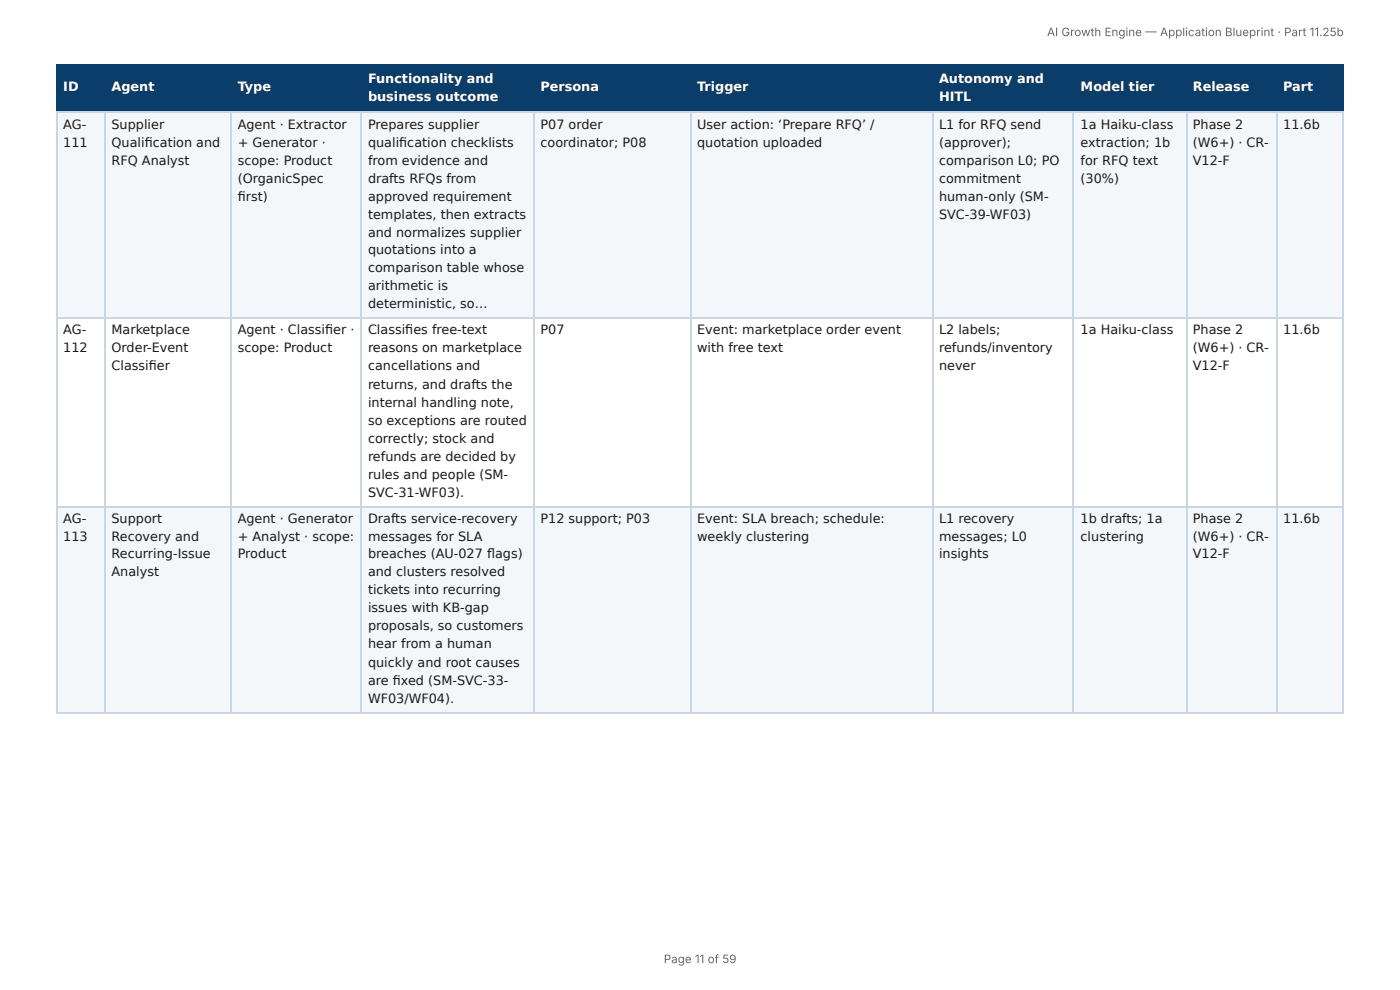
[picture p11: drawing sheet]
<svg xmlns="http://www.w3.org/2000/svg" width="297mm" height="210mm" viewBox="0 0 297 210" stroke-linecap="round" stroke-linejoin="round" font-family="sans-serif">
<defs><g id="words">
<g font-size="2.7" fill="#fff">
<text x="78.2" y="17.6">Functionality and</text>
<text x="199.4" y="17.6">Autonomy and</text>
<text x="13.4" y="19.4">ID</text>
<text x="23.7" y="19.4">Agent</text>
<text x="50.5" y="19.4">Type</text>
<text x="78.2" y="21.4">business outcome</text>
<text x="114.8" y="19.4">Persona</text>
<text x="148.1" y="19.4">Trigger</text>
<text x="199.4" y="21.4">HITL</text>
<text x="229.5" y="19.4">Model tier</text>
<text x="253.4" y="19.4">Release</text>
<text x="272.6" y="19.4">Part</text>
</g>
<g font-size="2.7" fill="#1a1a1a">
<text x="13.4" y="27.3">AG-</text>
<text x="23.7" y="27.3">Supplier</text>
<text x="50.5" y="27.3">Agent · Extractor</text>
<text x="78.2" y="27.3">Prepares supplier</text>
<text x="114.8" y="27.3">P07 order</text>
<text x="148.1" y="27.3">User action: ‘Prepare RFQ’ /</text>
<text x="199.4" y="27.3">L1 for RFQ send</text>
<text x="229.5" y="27.3">1a Haiku-class</text>
<text x="253.4" y="27.3">Phase 2</text>
<text x="272.6" y="27.3">11.6b</text>
<text x="13.4" y="31.1">111</text>
<text x="23.7" y="31.1">Qualifi cation and</text>
<text x="23.7" y="35">RFQ Analyst</text>
<text x="50.5" y="31.1">+ Generator ·</text>
<text x="50.5" y="35">scope: Product</text>
<text x="78.2" y="31.1">qualifi cation checklists</text>
<text x="78.2" y="35">from evidence and</text>
<text x="114.8" y="31.1">coordinator; P08</text>
<text x="148.1" y="31.1">quotation uploaded</text>
<text x="199.4" y="31.1">(approver);</text>
<text x="199.4" y="35">comparison L0; PO</text>
<text x="229.5" y="31.1">extraction; 1b</text>
<text x="229.5" y="35">for RFQ text</text>
<text x="253.4" y="31.1">(W6+) · CR-</text>
<text x="253.4" y="35">V12-F</text>
<text x="50.5" y="38.8">(OrganicSpec</text>
<text x="78.2" y="38.8">drafts RFQs from</text>
<text x="199.4" y="38.8">commitment</text>
<text x="229.5" y="38.8">(30%)</text>
<text x="50.5" y="42.6">fi rst)</text>
<text x="78.2" y="42.6">approved requirement</text>
<text x="78.2" y="46.5">templates, then extracts</text>
<text x="199.4" y="42.6">human-only (SM-</text>
<text x="199.4" y="46.5">SVC-39-WF03)</text>
<text x="78.2" y="50.3">and normalizes supplier</text>
<text x="78.2" y="53.9">quotations into a</text>
<text x="78.2" y="57.7">comparison table whose</text>
<text x="78.2" y="61.5">arithmetic is</text>
<text x="78.2" y="65.4">deterministic, so…</text>
<text x="13.4" y="71">AG-</text>
<text x="23.7" y="71">Marketplace</text>
<text x="50.5" y="71">Agent · Classifi er ·</text>
<text x="78.2" y="71">Classifi es free-text</text>
<text x="114.8" y="71">P07</text>
<text x="148.1" y="71">Event: marketplace order event</text>
<text x="199.4" y="71">L2 labels;</text>
<text x="229.5" y="71">1a Haiku-class</text>
<text x="253.4" y="71">Phase 2</text>
<text x="272.6" y="71">11.6b</text>
<text x="13.4" y="74.8">112</text>
<text x="23.7" y="74.8">Order-Event</text>
<text x="50.5" y="74.8">scope: Product</text>
<text x="78.2" y="74.8">reasons on marketplace</text>
<text x="148.1" y="74.8">with free text</text>
<text x="199.4" y="74.8">refunds/inventory</text>
<text x="253.4" y="74.8">(W6+) · CR-</text>
<text x="23.7" y="78.7">Classifi er</text>
<text x="78.2" y="78.7">cancellations and</text>
<text x="78.2" y="82.5">returns, and drafts the</text>
<text x="199.4" y="78.7">never</text>
<text x="253.4" y="78.7">V12-F</text>
<text x="78.2" y="86.3">internal handling note,</text>
<text x="78.2" y="90.2">so exceptions are routed</text>
<text x="78.2" y="94">correctly; stock and</text>
<text x="78.2" y="97.8">refunds are decided by</text>
<text x="78.2" y="101.7">rules and people (SM-</text>
<text x="78.2" y="105.5">SVC-31-WF03).</text>
<text x="13.4" y="111.1">AG-</text>
<text x="23.7" y="111.1">Support</text>
<text x="50.5" y="111.1">Agent · Generator</text>
<text x="78.2" y="111.1">Drafts service-recovery</text>
<text x="114.8" y="111.1">P12 support; P03</text>
<text x="148.1" y="111.1">Event: SLA breach; schedule:</text>
<text x="199.4" y="111.1">L1 recovery</text>
<text x="229.5" y="111.1">1b drafts; 1a</text>
<text x="253.4" y="111.1">Phase 2</text>
<text x="272.6" y="111.1">11.6b</text>
<text x="13.4" y="115">113</text>
<text x="23.7" y="115">Recovery and</text>
<text x="23.7" y="118.5">Recurring-Issue</text>
<text x="50.5" y="115">+ Analyst · scope:</text>
<text x="50.5" y="118.5">Product</text>
<text x="78.2" y="115">messages for SLA</text>
<text x="78.2" y="118.5">breaches (AU-027 fl ags)</text>
<text x="148.1" y="115">weekly clustering</text>
<text x="199.4" y="115">messages; L0</text>
<text x="199.4" y="118.5">insights</text>
<text x="229.5" y="115">clustering</text>
<text x="253.4" y="115">(W6+) · CR-</text>
<text x="253.4" y="118.5">V12-F</text>
<text x="23.7" y="122.4">Analyst</text>
<text x="78.2" y="122.4">and clusters resolved</text>
<text x="78.2" y="126.2">tickets into recurring</text>
<text x="78.2" y="130">issues with KB-gap</text>
<text x="78.2" y="133.9">proposals, so customers</text>
<text x="78.2" y="137.7">hear from a human</text>
<text x="78.2" y="141.5">quickly and root causes</text>
<text x="78.2" y="145.4">are fi xed (SM-SVC-33-</text>
<text x="78.2" y="149.2">WF03/WF04).</text>
</g>
<g font-size="2.5" fill="#666">
<text x="222.4" y="7.7">AI Growth Engine — Application Blueprint · Part 11.25b</text>
<text x="141" y="204.5">Page 11 of 59</text>
</g>
</g></defs>
<g fill="#0b3d6b">
<path d="M12.2 14h10.2v9.7h-10.2z"/>
<path d="M22.4 14h26.6v9.7h-26.6z"/>
<path d="M49 14h27.8v9.7h-27.8z"/>
<path d="M76.8 14h36.6v9.7h-36.6z"/>
<path d="M113.4 14h33.2v9.7h-33.2z"/>
<path d="M146.6 14h51.4v9.7h-51.4z"/>
<path d="M198 14h30.1v9.7h-30.1z"/>
<path d="M228.1 14h23.8v9.7h-23.8z"/>
<path d="M251.9 14h19.1v9.7h-19.1z"/>
<path d="M271 14h14.4v9.7h-14.4z"/>
</g>
<g fill="#f4f7fa">
<path d="M12.2 23.7h10.2v44h-10.2z"/>
<path d="M22.4 23.7h26.6v44h-26.6z"/>
<path d="M49 23.7h27.8v44h-27.8z"/>
<path d="M76.8 23.7h36.6v44h-36.6z"/>
<path d="M113.4 23.7h33.2v44h-33.2z"/>
<path d="M146.6 23.7h51.4v44h-51.4z"/>
<path d="M198 23.7h30.1v44h-30.1z"/>
<path d="M228.1 23.7h23.8v44h-23.8z"/>
<path d="M251.9 23.7h19.1v44h-19.1z"/>
<path d="M271 23.7h14.4v44h-14.4z"/>
<path d="M12.2 107.6h10.2v43.7h-10.2z"/>
<path d="M22.4 107.6h26.6v43.7h-26.6z"/>
<path d="M49 107.6h27.8v43.7h-27.8z"/>
<path d="M76.8 107.6h36.6v43.7h-36.6z"/>
<path d="M113.4 107.6h33.2v43.7h-33.2z"/>
<path d="M146.6 107.6h51.4v43.7h-51.4z"/>
<path d="M198 107.6h30.1v43.7h-30.1z"/>
<path d="M228.1 107.6h23.8v43.7h-23.8z"/>
<path d="M251.9 107.6h19.1v43.7h-19.1z"/>
<path d="M271 107.6h14.4v43.7h-14.4z"/>
</g>
<g fill="none" stroke="#0b3d6b" stroke-width=".26">
<path d="M11.9 13.9h273.5M12 13.8v10.2M22.3 13.8v10.2M49.1 13.8v10.2M76.7 13.8v10.2M113.5 13.8v10.2M146.7 13.8v10.2M198.1 13.8v10.2M228 13.8v10.2M252 13.8v10.2M271.2 13.8v10.2M285.2 13.8v10.2"/>
<path d="M11.9 23.9h273.5"/>
</g>
<g fill="none" stroke="#c9d6e3" stroke-width=".26">
<path d="M11.9 23.9h273.5M12 24v127.3M22.3 24v127.3M49.1 24v127.3M76.7 24v127.3M113.5 24v127.3M146.7 24v127.3M198.1 24v127.3M228 24v127.3M252 24v127.3M271.2 24v127.3M285.2 24v127.3"/>
<path d="M11.9 67.6h273.5M11.9 107.7h273.5M11.9 151.4h273.5"/>
</g>
<use href="#words"/>
</svg>
